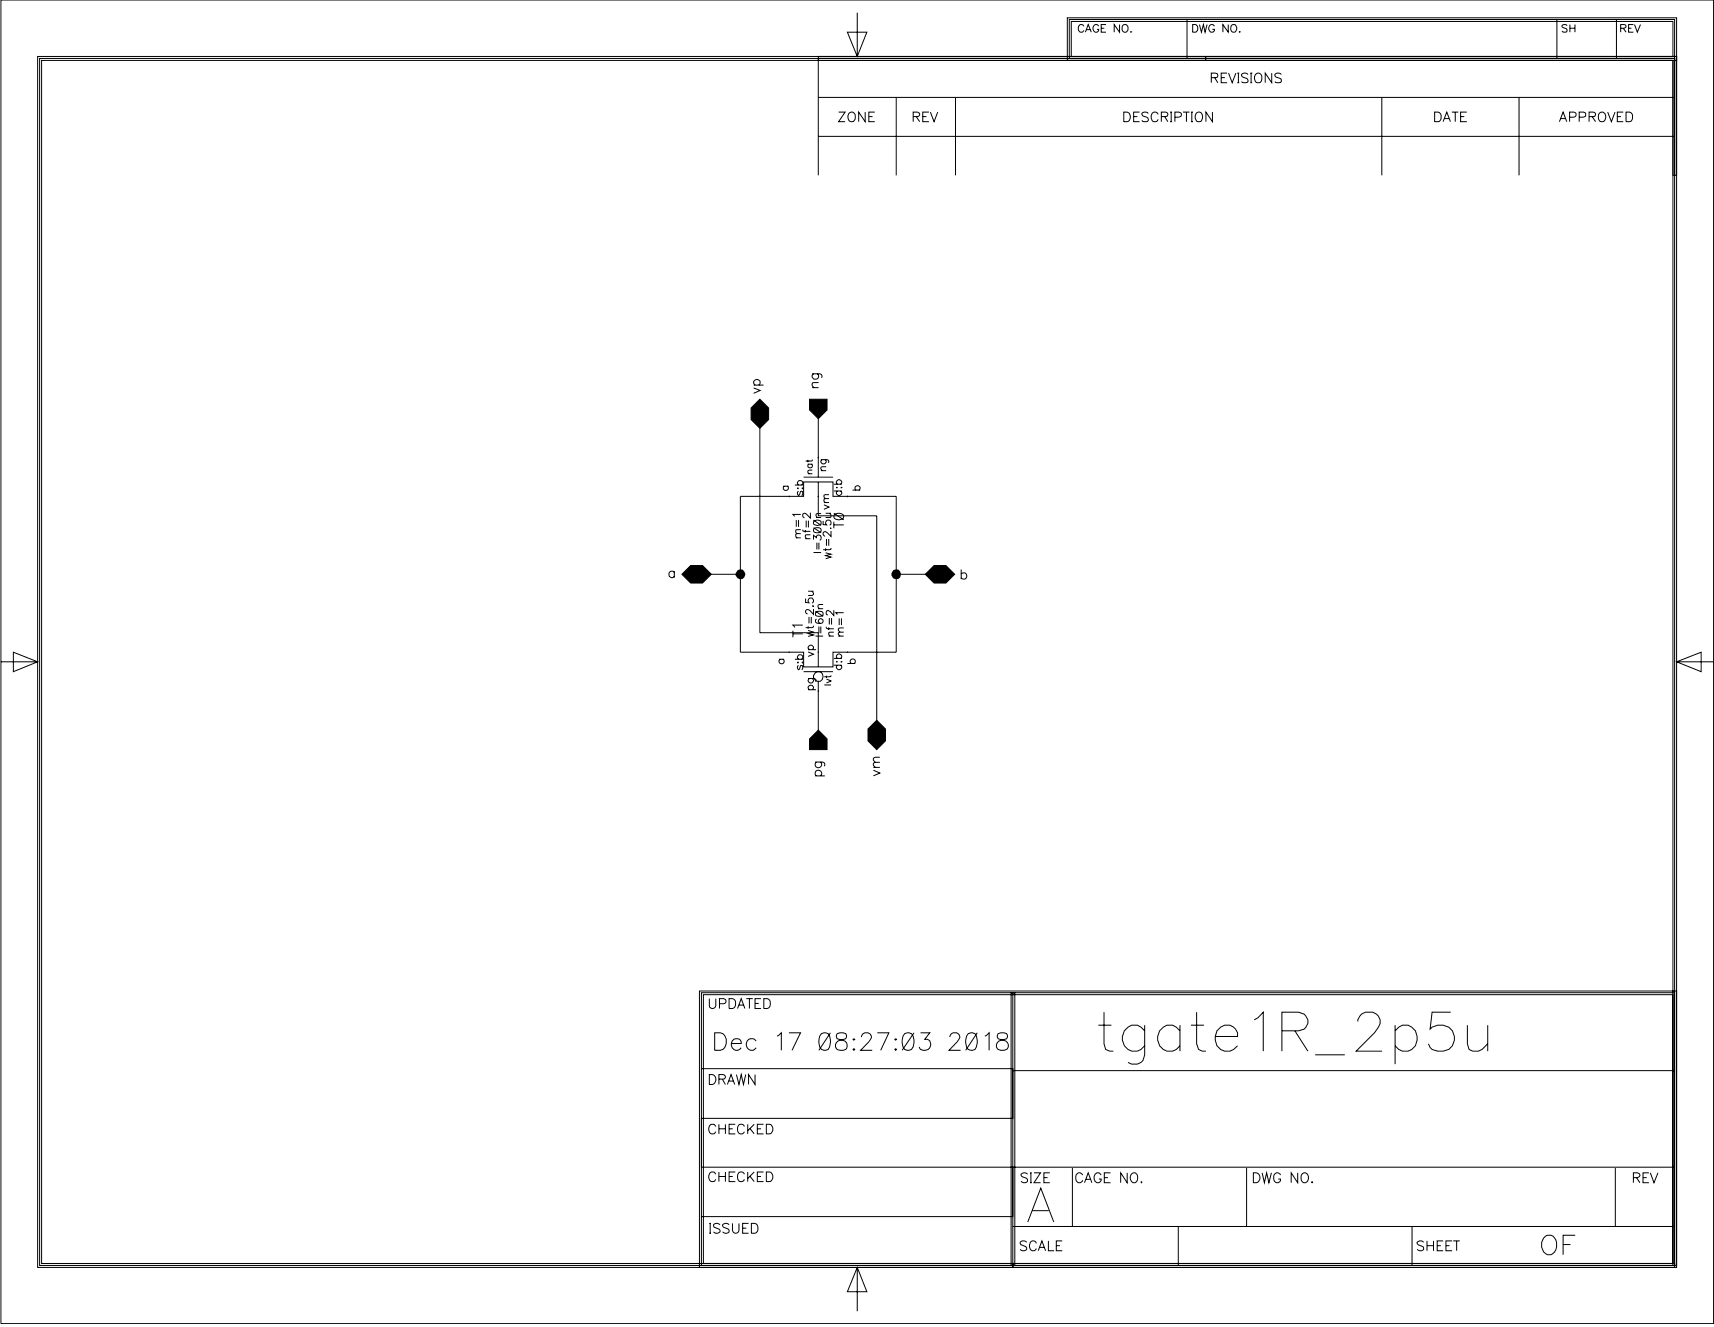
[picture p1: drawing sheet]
<svg xmlns="http://www.w3.org/2000/svg" width="514mm" height="398mm" viewBox="0 0 514 398" stroke-linecap="round" stroke-linejoin="round" font-family="sans-serif">
<g fill="none" stroke="#000" stroke-width=".3">
<path d="M11.3 16.9h491.5v362.6h-1.1v-361.4h-489.2v360.8h489.7v1.2h-490.9zM11.9 17.5h490.3v362h-490.3zM245.4 16.9h257.4v35.7h-1.1v-34.5h-256.3zM245.4 17.5h256.8v35.1v-35.1zM245.4 17.5v35.1M254.1 9.7h5.9l-2.9 7.2zM257.1 3.8v13.1M320.1 5.3h182.7v12.8h-141.2v-1.2h140.1v-10.5h-180.4v10.5h40.3v1.2h-41.5zM320.7 5.8h181.5v11.7h-181.5zM325.1 7.9a.88 .88 0 0 0-1-.5 .88 .88 0 0 0-.7 .8v.6a.88 .88 0 0 0 .7 .9 .88 .88 0 0 0 1-.6M325.5 9.7l.8-2.3 1 2.3M325.8 8.9h1.1"/>
<path d="M329.5 7.9l-.4-.4a1.1 1.1 0 0 0-1.4 1 1.1 1.1 0 0 0 1.4 1.1l.4-.8h-.5M330.2 8.5h1M331.7 7.4h-1.5v2.3h1.5M335.7 7.4v2.3l-1.6-2.3v2.3M336.9 7.5a1.1 1.1 0 0 1 1.4 1 1.1 1.1 0 0 1-1.4 1.1l-.4-.8 .1-.9zM339 9.6h.3zM356 5.8v11.7M357.7 7.4h.7a1.22 1.22 0 0 1 .8 1.1 1.22 1.22 0 0 1-.8 1.2h-.7zM359.7 7.4l.6 2.3 .6-2.3 .5 2.3 .6-2.3M364.2 7.9a.88 .88 0 0 0-1-.5 .88 .88 0 0 0-.7 .8v.6a.85 .85 0 0 0 .8 .9 .85 .85 0 0 0 .9-.9h-.6M368.3 7.4v2.3l-1.6-2.3v2.3M369.5 7.5a.79 .79 0 0 1 1.1 .2 1.11 1.11 0 0 1 .2 1.4 1.11 1.11 0 0 1-1.3 .5l-.4-.8 .1-.9z"/>
<path d="M371.6 9.6h.3zM466.9 5.8v11.7M469.9 7.7a.88 .88 0 0 0-1.5 .2l.1 .2 1.3 .5 .1 .7a.97 .97 0 0 1-1.5 0M470.8 8.5h1.5M470.8 7.4v2.3M472.3 7.4v2.3M484.7 5.8v11.7M486 8.5h1l.6-.5v-.2l-.2-.3-1.4-.1v2.3M486.8 8.5l.8 1.2M488.4 8.5h.8M489.8 7.4h-1.4v2.3h1.4M490.2 7.4l.8 2.3 .9-2.3"/>
<path d="M513.9 0v396.9h-513.6v-396.9M245.4 29.2h256.8M251.5 33.6h1.9l-1.9 2.9h1.9M254.5 34a1.2 1.2 0 0 1 1.6-.1 1.2 1.2 0 0 1 .4 1.5 1.1 1.1 0 0 1-1.1 1.1 1.1 1.1 0 0 1-1.1-1.1zM259.4 33.6v2.9l-1.9-2.9v2.9M260.5 35h1.1M262.3 33.6h-1.8v2.9h1.8M268.8 29.2v23.4M273.8 35h1.3a.68 .68 0 0 0 .6-.4 .68 .68 0 0 0-.1-.7l-.5-.3h-1.3v2.9M274.8 35l1 1.5M276.7 35h1.1M278.6 33.6h-1.9v2.9h1.9"/>
<path d="M279 33.6l1.1 2.9 1.1-2.9M286.5 29.2v23.4M337 33.6h1a1.55 1.55 0 0 1 1 1.5 1.55 1.55 0 0 1-1 1.4h-1zM340 35h1.1M341.7 33.6h-1.7v2.9h1.7M344.4 34a1.1 1.1 0 0 0-1.1-.4 1.1 1.1 0 0 0-.9 .7l.3 .4 1.4 .6 .3 .8a1.26 1.26 0 0 1-2 0M347.3 34.3a1.09 1.09 0 0 0-1.2-.7 1.09 1.09 0 0 0-.9 1.1v.7a1.09 1.09 0 0 0 .9 1.1 1.09 1.09 0 0 0 1.2-.7M348.3 35h1.2a.74 .74 0 0 0 .7-.9l-.7-.5h-1.2v2.9M349.3 35l.9 1.5M350.9 33.6h.6M350.9 36.5h.6M351.2 33.6v2.9"/>
<path d="M352.3 35.1h1.2l.6-.2 .2-.8-.8-.5h-1.2v2.9M354.8 33.6h1.9M355.8 33.6v2.9M357.2 33.6h.5M357.2 36.5h.5M357.4 33.6v2.9M358.7 34a1.2 1.2 0 0 1 1.5-.1 1.2 1.2 0 0 1 .4 1.5 1.1 1.1 0 0 1-1.1 1.1 1.1 1.1 0 0 1-1.1-1.1zM363.2 23.3l1.7-.1 .3-.4-.1-.6-.6-.3h-1.3v2.9M363.6 33.6v2.9l-2-2.9v2.9M364.3 23.3l.9 1.5M366.2 23.3h1.1M368 21.9h-1.8v2.9h1.8"/>
<path d="M368.4 21.9l1.1 2.9 1.1-2.9M371 21.9h.6M371 24.8h.6M371.4 21.9v2.9M374.3 22.4a1.1 1.1 0 0 0-1.1-.5 1.1 1.1 0 0 0-.9 .7l.3 .4 1.1 .5a.73 .73 0 0 1 .5 .5 .73 .73 0 0 1-.2 .7 1.65 1.65 0 0 1-1.7-.2M374.9 21.9h.6M374.9 24.8h.6M375.2 21.9v2.9M376.5 22.4a1.2 1.2 0 0 1 1.5-.2 1.2 1.2 0 0 1 .4 1.5 1.1 1.1 0 0 1-1.1 1.1 1.1 1.1 0 0 1-1.1-1.1zM381.4 21.9v2.9l-2-2.9v2.9M384.2 22.4a1.1 1.1 0 0 0-1-.5 1.1 1.1 0 0 0-.9 .7l.3 .4 1.4 .6a.7 .7 0 0 1 0 1.1 1.65 1.65 0 0 1-1.7-.2M414.4 29.2v23.4"/>
<path d="M430.2 33.6h1a1.55 1.55 0 0 1 1 1.5 1.55 1.55 0 0 1-1 1.4h-1zM432.8 36.5l1.1-2.9 1.1 2.9M433.2 35.6h1.3M435.4 33.6h1.9M436.4 33.6v2.9M438 35h1.1M439.9 33.6h-1.9v2.9h1.9M455.5 29.2v23.4M467.6 36.5l1.1-2.9 1.1 2.9M468.1 35.6h1.3M470.7 35.1h1.3a.77 .77 0 0 0 .6-.5 .77 .77 0 0 0-.2-.8l-1.7-.2v2.9M473.6 35.1h1.2l.6-.2v-1l-.6-.3h-1.2v2.9"/>
<path d="M476.5 35h1.3a.74 .74 0 0 0 .7-.9l-.7-.5h-1.3v2.9M477.5 35l1 1.5M479.6 34a1.2 1.2 0 0 1 1.5-.1 1.2 1.2 0 0 1 .4 1.5 1.1 1.1 0 0 1-1.1 1.1 1.1 1.1 0 0 1-1.1-1.1zM482.1 33.6l1.1 2.9 1.1-2.9M485 35h1.1M486.8 33.6h-1.8v2.9h1.8M487.6 33.6h1a1.55 1.55 0 0 1 1 1.5 1.55 1.55 0 0 1-1 1.4h-1zM245.4 40.9h256.8M226 116.3l2 .8-2 .8M226 115.5h3M226.4 115.5a.94 .94 0 0 1-.1-1.4 .94 .94 0 0 1 1.4 0 .94 .94 0 0 1-.2 1.4M242.8 119.7h5.2v3.2l-2.6 2.7-2.6-2.7z"/>
<path d="M243.5 112.1h2.2a.72 .72 0 0 1 .7 .4 .72 .72 0 0 1-.1 .8M243.5 116.2h2M244 112.1a.9 .9 0 0 0-.2 1.3 .9 .9 0 0 0 1.4 0 .9 .9 0 0 0-.1-1.3M245.5 114.7l-1.8 .1-.2 .8 .6 .6M225.2 122.3l2.7-2.6 2.6 2.6v3.5l-2.6 2.6-2.7-2.6zM227.9 125.6v64.1h17.5v10.3M242.3 139.2h1.3M242.3 137.9v.7M242.6 139.2a.62 .62 0 0 0-.1 .9 .62 .62 0 0 0 .9 0 .62 .62 0 0 0 0-.9M243.6 137.8l-.3 .5h-1.7M245.4 125.6v17.5M246.2 137.8h1.7a.61 .61 0 0 1 .6 .8l-.1 .2"/>
<path d="M246.5 137.8a.73 .73 0 0 0-.1 1.1 .73 .73 0 0 0 1.1 0 .73 .73 0 0 0-.1-1.1M247.8 140h-1.5l-.1 .6 .4 .5M222 148.8h19v-4.3h8.8v4.3h19v46.8h-19v4.4h-8.8v-4.4h-19zM234.9 145.8h1.5M235.2 145.8a.71 .71 0 0 0-.1 1 .71 .71 0 0 0 1.1 0 .71 .71 0 0 0-.1-1M238.4 145.5h2.3M238.8 156v2M239.3 146.3v.3l-.2-.1zM239.5 147.3a.73 .73 0 0 0 0 1.3l.2-.2 .4-1 .3-.1a.73 .73 0 0 1 0 1.3M239.5 145.5l-.4-.5 .4-.8a.79 .79 0 0 1 1.1 .1 .79 .79 0 0 1-.2 1.2M239.5 156v2M240.1 158.8l-1.4 .1a.78 .78 0 0 0 .3 1.1"/>
<path d="M240.1 154.3h-2.3l.5 .6M240.7 146.3v.3l-.2-.1zM240.7 158.8l.1 .5h.4h1.8M241 143.1h8.8M241.5 158.9v.8M241.8 156.1v2.1M242.3 142.1h1.3M242.4 156.1v2.1M243 153.8v1.6l-1.1-1.1-.7-.4a.72 .72 0 0 0-.5 .7 .72 .72 0 0 0 .5 .7M243.6 141l-1.3 .1v.7l.4 .3M244 158.2l2.2 1.6M244 156l2.2 1.6"/>
<path d="M244 158.6l1-.4a.93 .93 0 0 1 1.2 .9 1.29 1.29 0 0 1-2.2 0zM244 156.3a1.43 1.43 0 0 1 2.2 .3v.3a1.29 1.29 0 0 1-2.2 0zM244.7 155.2h1.5M245.4 144.5v10.2h17.5v64.2M246.2 141.1h1.6M246.2 154l-1.4 .1-.1 .6 .4 .5M246.8 156.2v1.1l1 .1a.82 .82 0 0 1 0-1.2 .82 .82 0 0 1 1.2 .1 .82 .82 0 0 1-.2 1.2M247.1 151.4l1.5 .7-1.5 .6M247.1 150.7h1.5M247.6 153.9h1.6M248.6 149.5l-1.4 .1a.78 .78 0 0 0 .3 1.1M248.6 148.3l-1.4 .1a.81 .81 0 0 0 .3 1.1"/>
<path d="M248.8 153.9a.89 .89 0 0 1 .3 1.2l-1.5 .1M248.9 158.4h.3zM249.2 159.3v1.6l-1.1-1.1-.8-.4-.5 .5v.4l.6 .5M250 147.2h2.4M250 145.2h2.4M250 157.4h3M250 156.5v1.9M250 153.9l3 2M250.2 154.3a1.87 1.87 0 0 1 2.8 .5v.2a1.71 1.71 0 0 1-3 0zM250.8 146.2h.3zM251.1 147.2a.76 .76 0 0 0 0 1.2 .76 .76 0 0 0 1.1 0 .76 .76 0 0 0-.1-1.2M251.1 145.2a.76 .76 0 0 1 0-1.1 .76 .76 0 0 1 1.1 0 .76 .76 0 0 1-.1 1.1"/>
<path d="M252.3 146.1l.1 .1-.1 .1zM255.6 147h2.3M256.7 147a.75 .75 0 0 1-.1-1.1 .75 .75 0 0 1 1.1 0 .75 .75 0 0 1-.1 1.1M202.2 171.7a.9 .9 0 0 0-1.3-.1 .9 .9 0 0 0 0 1.3 .9 .9 0 0 0 1.3-.1M202.2 171.3v1.9M204.5 172.2l2.6-2.6h3.6l2.6 2.6-2.6 2.6h-3.6zM210.3 172.2h11.7M238.6 161.3h1.5M240.1 160l-1.4 .2a.81 .81 0 0 0 .3 1.1M241.5 161.5h1.5M241.6 179.5v1.2l1 .1a.82 .82 0 0 1 0-1.3 .82 .82 0 0 1 1.2 .1 .82 .82 0 0 1-.3 1.2M242.3 177.3h1.7"/>
<path d="M243 160.4h-1.4l-.1 .6 .4 .5M243.5 177.3l.5 .9-.5 .4h-1.2M244 161.8v-1.3l.8 .7a.77 .77 0 0 1 1.2-.6 .77 .77 0 0 1-.2 1.4M244 165.7h2.2M245 162.7v2.1M245.6 162.7v2.1M247.6 165.8l1.6 .4-1.6 .4 1.6 .4-1.6 .6M247.6 164.4v.8M247.8 161.6v2.1M248.5 161.6v2.1M249.2 164.3l-.1 .5h-.3h-2M268.8 172.2h11.6"/>
<path d="M277.5 172.2l2.6-2.6h3.6l2.6 2.6-2.6 2.6h-3.6zM288.2 172.1a.96 .96 0 0 1 1.4-.1 .96 .96 0 0 1 0 1.4 .96 .96 0 0 1-1.4-.1M288.2 170.8v2.9M.3 198.5h11M4 195.6l7.3 2.9-7.3 2.9zM233.6 197.7h1.5M234 197.7a.75 .75 0 0 0-.2 1.1 .75 .75 0 0 0 1.1 0 .75 .75 0 0 0-.1-1.1M237.8 190.1h2.9M237.8 189.1v2M238.4 197.7h2.3M239.3 198.5v.3l-.2-.1zM239.5 199.6a.73 .73 0 0 0 0 1.2l.3-.3 .3-.9h.3a.73 .73 0 0 1 0 1.2"/>
<path d="M239.5 197.7l-.4-.4 .4-.9a.79 .79 0 0 1 1.1 .2 .79 .79 0 0 1-.2 1.1M240.7 198.5v.3l-.2-.1zM240.7 187.5h-2.9l.6 .6M242.3 189.1l1.7 .5-1.7 .4 1.7 .4-1.7 .4M242.3 195.5l1.7 .7-1.7 .6M242.3 187.8v.8M242.3 194.8h2.4M242.6 185v1.9M242.7 194.8a.76 .76 0 0 1-.1-1.1 .76 .76 0 0 1 1.1 0 .76 .76 0 0 1-.1 1.1M243.3 185v1.9M243.8 181.6l.2 .2-.2 .1zM244 187.6l-.2 .5-.3 .1h-1.9"/>
<path d="M244 182.6v1.6l-1.1-1.2a.68 .68 0 0 0-1.2 0 .68 .68 0 0 0 .5 1.1M244.5 190.8h2.3M244.5 183.3l2.3 1.5M244.6 183.6l1-.3 .8 .1a.75 .75 0 0 1 .4 .7 .75 .75 0 0 1-.4 .6h-1.4a.78 .78 0 0 1-.4-1.1zM244.9 185.7l-.3 .1a.78 .78 0 0 0 .4 1.1 1.44 1.44 0 0 0 1.8-.5 .73 .73 0 0 0-.7-.9 .73 .73 0 0 0-.7 .9l.3 .5h.4M245.3 182.5h1.5M245.6 187.9v2M246.2 187.9v2M246.8 181.3l-1.4 .1a.81 .81 0 0 0 .3 1.1M247.8 188v.4l.4 .2h1.8M248.5 190.8h1.5M248.5 188.1v.8"/>
<path d="M248.7 185.3v2M249.4 185.3v2M250 189.6l-1.4 .1-.1 .5 .4 .6M250 183v1.6l-1.1-1.2-.7-.4-.4 .3v.7l.1 .3 .4 .1M250 199.5h2.4M250 197.4h2.4M250.8 198.5h.3zM251.1 199.5a.76 .76 0 0 0 0 1.1 .76 .76 0 0 0 1.1 0 .76 .76 0 0 0-.1-1.1M251.1 197.4a.76 .76 0 0 1 0-1.1 .76 .76 0 0 1 1.1 0 .76 .76 0 0 1-.1 1.1M251.4 190.8h1.6M251.7 185.4v2.1M252.3 198.4l.1 .1h-.1z"/>
<path d="M252.3 185.4v2.1M253 189.6l-1.4 .1-.2 .5 .5 .6M253 188.3l-1.4 .1-.2 .6 .5 .6M253 183.7h-2.4l.5 .6M254.1 199h2.4M255.3 199a.75 .75 0 0 1-.1-1.1 .75 .75 0 0 1 1.1 0 .75 .75 0 0 1-.2 1.1M502.8 198.5l7.3-2.9v5.8zM502.8 198.5h11.1M241 201.4h8.8M242.3 203.5h1.8l.5 .2v.8M242.3 206.8h2.4M242.7 206.8l-.4-.5a.81 .81 0 0 1 .8-.8 .81 .81 0 0 1 .9 .8l-.4 .5"/>
<path d="M242.7 203.5l-.4 .7 .4 .5 .3 .1 .6-.1 .4-.5-.4-.7M245.4 204.3v14.6M247.2 205.4h2M247.8 203.6l1.4 .6-1.4 .6M247.8 202.6v.7M249.2 202.5l-.1 .4h-.3h-1.6M260.3 218.6l2.6-2.6 2.6 2.6v3.6l-2.6 2.6-2.6-2.6zM242.8 221.6l2.6-2.7 2.6 2.7v3.2h-5.2zM244.5 228.5l2.6 .2a.73 .73 0 0 1 .1 1.1M244.5 232.7h2.8M244.8 232.7a.96 .96 0 0 1-.1-1.4 .96 .96 0 0 1 1.4 0 .96 .96 0 0 1-.1 1.4M244.8 228.5a.96 .96 0 0 0-.1 1.4 .96 .96 0 0 0 1.4 0 .96 .96 0 0 0-.1-1.4"/>
<path d="M261.9 231l1.9 .8-1.9 .9M261.9 230.1h1.9M263.8 228.6l-1.7 .2-.2 .6 .6 .7M263.8 227.1l-1.7 .1-.2 .7 .6 .7M209.7 297.2h293.1v82.9h-199.1v-1.2h198v-80.6h-290.8v80.6h92.8v1.2h-94zM210.3 297.7h291.9v81.8h-291.9zM212.7 299.5v2.1a.98 .98 0 0 0 1 .9 .98 .98 0 0 0 1-.9v-2.1M218.6 299.5h1.1a1.61 1.61 0 0 1 .9 1.4 1.61 1.61 0 0 1-.9 1.5h-1.1zM223.8 299.5h1.9M224.7 299.5v2.9M228.2 299.5h-1.8v2.9h1.8M229.1 299.5h1a1.61 1.61 0 0 1 .9 1.4 1.61 1.61 0 0 1-.9 1.5h-1z"/>
<path d="M303.2 297.7h1.1v81.8h-1.1zM303.7 297.7v81.8M214.3 309.7h1.7a2.78 2.78 0 0 1 1.9 2.6 2.78 2.78 0 0 1-1.9 2.7h-1.7zM215.8 301h1.2a.76 .76 0 0 0 .7-.5 .76 .76 0 0 0-.2-.8l-.5-.2h-1.2v2.9M219.3 312.9h3a1.53 1.53 0 0 0-1.8-1.5 1.53 1.53 0 0 0-1.2 2 1.59 1.59 0 0 0 1.2 1.5 1.59 1.59 0 0 0 1.8-.7M221.2 302.4l1.1-2.9 1.1 2.9M221.6 301.4h1.4M226.4 300.9h1.1M226.8 312.2a1.68 1.68 0 0 0-2.3-.3 1.68 1.68 0 0 0-.5 2.2 1.68 1.68 0 0 0 2.3 .6l.5-.5M233 310.7l1.3-1v5.3M236.6 309.7h3.5l-2.6 5.3M246.3 310a1.63 1.63 0 0 1 2.5 .7 4.6 4.6 0 0 1-.4 4 1.73 1.73 0 0 1-2.6-.8 4.2 4.2 0 0 1 .5-3.9z"/>
<path d="M249 309.7l-3.4 5.3M251.1 310a1 1 0 0 0 .5 1.7l1 .2a1.54 1.54 0 0 1 1.4 1.4 1.54 1.54 0 0 1-1.2 1.7h-1a1.53 1.53 0 0 1-1.3-1.7 1.53 1.53 0 0 1 1.6-1.4l1-.2a1 1 0 0 0 .5-1.7l-.8-.3zM255.8 311.7l.3-.2 .2 .2-.2 .2zM255.8 314.7l.3-.2 .2 .2-.2 .3zM258.3 311a1.32 1.32 0 0 1 1.1-1.3h.9a1.26 1.26 0 0 1 .8 2l-3 3.3h3.5M263.1 309.7h3.5l-2.5 5.3M268.3 311.7l.3-.2 .2 .2-.2 .2zM268.6 314.5l.2 .2-.2 .3-.3-.3zM271.3 310a1.73 1.73 0 0 1 2.5 .7 4.3 4.3 0 0 1-.5 4 1.73 1.73 0 0 1-2.5-.8 4.2 4.2 0 0 1 .5-3.9zM274.1 309.7l-3.6 5.3M276 309.7h2.8l-1.5 2a1.71 1.71 0 0 1 1.8 1.9 1.71 1.71 0 0 1-2.3 1.4l-.8-.3-.4-.8M284.8 311a1.32 1.32 0 0 1 1.1-1.3h1a1.29 1.29 0 0 1 .7 2l-3 3.3h3.5"/>
<path d="M290.4 310a1.63 1.63 0 0 1 2.4 .7 4.6 4.6 0 0 1-.4 4 1.73 1.73 0 0 1-2.6-.8 4.2 4.2 0 0 1 .6-3.9zM293.1 309.7l-3.5 5.3M295.3 310.7l1.3-1v5.3M299.3 310a1 1 0 0 0 .5 1.7 2.45 2.45 0 0 1 2.6 1.5 1.38 1.38 0 0 1-1.3 1.8h-1a1.53 1.53 0 0 1-1.4-1.7 1.53 1.53 0 0 1 1.6-1.4l1.1-.2a1 1 0 0 0 .5-1.7l-.8-.3zM329.4 307.4h3.9M331.1 303.5v9.5l.5 1.7 1.2 .5h1.1M343.3 307.4v8.9l-.5 1.7a3.3 3.3 0 0 1-4.5 .6M343.3 309.1a3.6 3.6 0 0 0-4-1.7 3.6 3.6 0 0 0-2.7 3.4 3.7 3.7 0 0 0 2.2 4.2 3.7 3.7 0 0 0 4.5-1.4M353.9 309.1a3.6 3.6 0 0 0-4-1.7 3.6 3.6 0 0 0-2.7 3.4 3.7 3.7 0 0 0 2.2 4.2 3.7 3.7 0 0 0 4.5-1.4M353.9 307.4v7.8M357.2 307.4h3.8M358.8 303.5v9.5l.6 1.7 1.1 .5h1.1"/>
<path d="M364.4 310.8h6.7a3.3 3.3 0 0 0-2.4-3.4 3.3 3.3 0 0 0-3.8 1.7 4.2 4.2 0 0 0 2.3 6.1h1.6l1.1-.5 1.2-1.1M376.1 305.8l1.1-.6 1.6-1.7v11.7M384.4 309.1h5l1.7-.5a2.76 2.76 0 0 0 0-4.5l-1.7-.6h-5v11.7M388.3 309.1l3.9 6.1M394.4 316.3h8.9M407.2 306.3a3.2 3.2 0 0 1 2.3-2.8h2.2a2.93 2.93 0 0 1 1.7 4.5l-1.2 1.7-5.5 5.5h7.8M418.4 309.1a3.6 3.6 0 0 1 4.5-1.5 3.6 3.6 0 0 1 2.1 4.3 3.6 3.6 0 0 1-2.7 3.3 3.6 3.6 0 0 1-3.9-1.6M418.4 307.4v11.7M435 303.5h-5.5l-.6 5.1a4.2 4.2 0 0 1 6.1 0 4.2 4.2 0 0 1-.5 6.1 5 5 0 0 1-5.6-.6l-.5-1.1M440 307.4v5.6l.5 1.7 1.1 .5h1.7l1.1-.5 1.7-1.7M446.1 307.4v7.8M210.3 320.5h93.4v14.9h-93.4v14.6h93.4v14.8h-93.4"/>
<path d="M212.7 322.2h.9a1.56 1.56 0 0 1 1.1 1.5 1.56 1.56 0 0 1-1.1 1.5h-.9zM214.7 337.8a1.09 1.09 0 0 0-1.3-.7 1.09 1.09 0 0 0-.9 1.1v.7a1.09 1.09 0 0 0 .9 1.1 1.09 1.09 0 0 0 1.3-.7M215.6 323.6l1.7-.1 .2-.7-.2-.4-.4-.2h-1.3v3M215.6 337.1v2.9M215.6 338.5h1.9M216.6 323.6l.9 1.6M217.5 337.1v2.9M218.1 325.2l1.1-3 1.1 3M218.6 324.2h1.3M218.6 338.5h1.1M220.5 337.1h-1.9v2.9h1.9M220.8 322.2l.8 3 .7-3 .7 3 .6-3"/>
<path d="M223.2 337.8a1.05 1.05 0 0 0-1.2-.7 1.05 1.05 0 0 0-.8 1.1 1.28 1.28 0 0 0 .2 1.4 1.28 1.28 0 0 0 1.4 .3l.4-.6M224.2 337.1v2.9M224.9 338.4l1.3 1.6M226.2 337.1l-2 2M226.4 322.2v3l-1.9-3v3M227.1 338.5h1.1M229 337.1h-1.9v2.9h1.9M229.8 337.1h.9a1.51 1.51 0 0 1 1.1 1.5 1.51 1.51 0 0 1-1.1 1.4h-.9zM303.7 321.1h198.5M214.7 352.1a1.09 1.09 0 0 0-1.3-.7 1.09 1.09 0 0 0-.9 1.2v.6a1.09 1.09 0 0 0 .9 1.1 1.09 1.09 0 0 0 1.3-.6M215.6 351.5v2.8M215.6 352.8h1.9"/>
<path d="M217.5 351.5v2.8M218.6 352.8h1.1M220.5 351.5h-1.9v2.8h1.9M223.2 352.1a1.05 1.05 0 0 0-1.2-.6 1.05 1.05 0 0 0-.8 1.1 1.28 1.28 0 0 0 .2 1.3 1.28 1.28 0 0 0 1.4 .3l.4-.5M224.2 351.5v2.8M224.9 352.7l1.3 1.6M226.2 351.5l-2 1.9M227.1 352.8h1.1M229 351.5h-1.9v2.8h1.9M229.8 351.5h.9a1.51 1.51 0 0 1 1.1 1.4 1.51 1.51 0 0 1-1.1 1.4h-.9zM303.7 350h198.5M308.1 352.1a1.12 1.12 0 0 0-1.9 .3 2.12 2.12 0 0 0 1.7 1 .7 .7 0 0 1 0 1.1 1.35 1.35 0 0 1-1.7-.3"/>
<path d="M308.9 351.7h.5M308.9 354.7h.5M309.1 351.7v3M310.1 351.7h1.9l-1.9 3h1.9M313 353.1h1.1M314.8 351.7h-1.8v3h1.8M321.6 350.3v17.5M324.6 352.4a1.05 1.05 0 0 0-1.5-.5 1.8 1.8 0 0 0 .3 2.8 1.08 1.08 0 0 0 1.2-.8M325.2 354.7l1.1-3 1.1 3M325.7 353.7h1.3M330.2 352.4a1.09 1.09 0 0 0-1.2-.7 1.09 1.09 0 0 0-.9 1.1v.8a1.06 1.06 0 0 0 1.1 1.1 1.06 1.06 0 0 0 1-1.1h-.6M331.2 353.1h1.1"/>
<path d="M333 351.7h-1.8v3h1.8M338 351.7v3l-1.9-3v3M339.3 352.1l.5-.4a1.52 1.52 0 0 1 1.5 1.1 1.52 1.52 0 0 1-.7 1.7 1.39 1.39 0 0 1-1.6-.6 1.39 1.39 0 0 1 .3-1.8zM342.2 354.5l.1-.2 .1 .2-.1 .2zM373.8 350.3v17.5M375.9 351.7h.9a1.56 1.56 0 0 1 1.1 1.5 1.56 1.56 0 0 1-1.1 1.5h-.9zM378.5 351.7l.7 3 .6-3 .7 3 .8-3M384 352.4a1.05 1.05 0 0 0-1.2-.7 1.05 1.05 0 0 0-.8 1.1 1.34 1.34 0 0 0 1.3 1.9 .88 .88 0 0 0 .7-1.1h-.7M389.2 351.7v3l-2-3v3M390.4 352.1l.3-.2a1.15 1.15 0 0 1 1.7 .9v.8a1.1 1.1 0 0 1-1.1 1.1 1.1 1.1 0 0 1-1.1-1.1zM393.3 354.5l.2-.2 .1 .2-.1 .2zM484.4 350.3v17.5"/>
<path d="M489.8 353.1l1.6-.1 .4-.4-.2-.6-.6-.3h-1.2v3M490.8 353.1l1 1.6M492.7 353.1h1.1M494.5 351.7h-1.8v3h1.8M494.9 351.7l1.1 3 1.2-3M212.7 366.9h.5M212.7 369.8h.5M213 366.9v2.9M215.9 367.3a1.08 1.08 0 0 0-1.1-.5 1.08 1.08 0 0 0-.8 .8l.5 .5a1.65 1.65 0 0 1 1.4 .9 1.08 1.08 0 0 1-.8 .8 1.08 1.08 0 0 1-1.1-.4M218.6 367.3a1.09 1.09 0 0 0-1-.5 1.09 1.09 0 0 0-.9 .8 1.89 1.89 0 0 0 1.7 1 .7 .7 0 0 1 0 1.1 1.35 1.35 0 0 1-1.7-.3M219.7 366.9v2.1a.98 .98 0 0 0 .9 .8 .98 .98 0 0 0 1-.8v-2.1M222.7 368.3h1.1"/>
<path d="M224.5 366.9h-1.8v2.9h1.8M225.3 366.9h1a1.62 1.62 0 0 1 1 1.4 1.62 1.62 0 0 1-1 1.5h-1zM303.7 367.8h198.5M307.9 372.5a1.08 1.08 0 0 0-1.1-.4 1.08 1.08 0 0 0-.9 .8l.3 .4 1.1 .4a.68 .68 0 0 1 .5 .5 .68 .68 0 0 1-.2 .7 1.29 1.29 0 0 1-1.7-.3M308.2 366.4l3.9-10.1 3.9 10.1M309.7 363.1h4.8M310.8 372.9a1.04 1.04 0 0 0-1.3-.8 1.04 1.04 0 0 0-.8 1.2 1.2 1.2 0 0 0 .4 1.5 1.2 1.2 0 0 0 1.6-.2l.1-.2M311.3 375.1l1.1-3 1.1 3M311.8 374.1h1.3M314.4 372.1v3h1.7M316.8 373.5h1.1M318.5 372.1h-1.7v3h1.7"/>
<path d="M353.3 367.8v11.7M423.4 367.8v11.7M426.9 372.5a1.09 1.09 0 0 0-1.1-.4 1.09 1.09 0 0 0-.8 .8 1.89 1.89 0 0 0 1.7 .9 .7 .7 0 0 1 0 1.1 1.35 1.35 0 0 1-1.7-.3M427.9 373.5h2M427.9 372.1v3M429.9 372.1v3M431 373.5h1.1M432.8 372.1h-1.8v3h1.8M433.6 373.5h1.1M435.5 372.1h-1.9v3h1.9M435.8 372.1h2M436.8 372.1v3"/>
<path d="M463.5 370.7a2.2 2.2 0 0 1 3.3 1.9 2.74 2.74 0 0 1-2.8 3.7 3.4 3.4 0 0 1-.5-5.6zM468.7 373.2h2.2M472.4 370.4h-3.7v5.9M257.1 380.1l2.9 7.2h-5.9zM257.1 380.1v13.1"/>
<circle cx="245.4" cy="202.9" r="1.45"/>
</g>
<g fill="#000">
<path d="M242.8 119.7h5.2v3.2l-2.6 2.7-2.6-2.7zM225.2 122.3l2.7-2.6 2.6 2.6v3.5l-2.6 2.6-2.7-2.6zM245.4 136.9l.2 .3-.2 .3-.3-.3zM236.3 148.8l.4-.2 .2 .2-.2 .4zM245.4 148.6l.2 .2-.2 .4-.3-.4zM253.9 148.8l.2-.2 .4 .2-.4 .4zM204.5 172.2l2.6-2.6h3.6l2.6 2.6-2.6 2.6h-3.6zM277.5 172.2l2.6-2.6h3.6l2.6 2.6-2.6 2.6h-3.6zM236.3 195.6l.4-.3 .2 .3-.2 .2zM245.4 195.3l.2 .3-.2 .2-.3-.2zM253.9 195.6l.2-.3 .4 .3-.4 .2zM245.4 206.9l.2 .4-.2 .2-.3-.2z"/>
<path d="M262.9 216l2.6 2.6v3.6l-2.6 2.6-2.6-2.6v-3.6zM242.8 221.6l2.6-2.7 2.6 2.7v3.2h-5.2z"/>
<circle cx="222.1" cy="172.2" r="1.48"/>
<circle cx="268.7" cy="172.2" r="1.48"/>
</g>
</svg>
